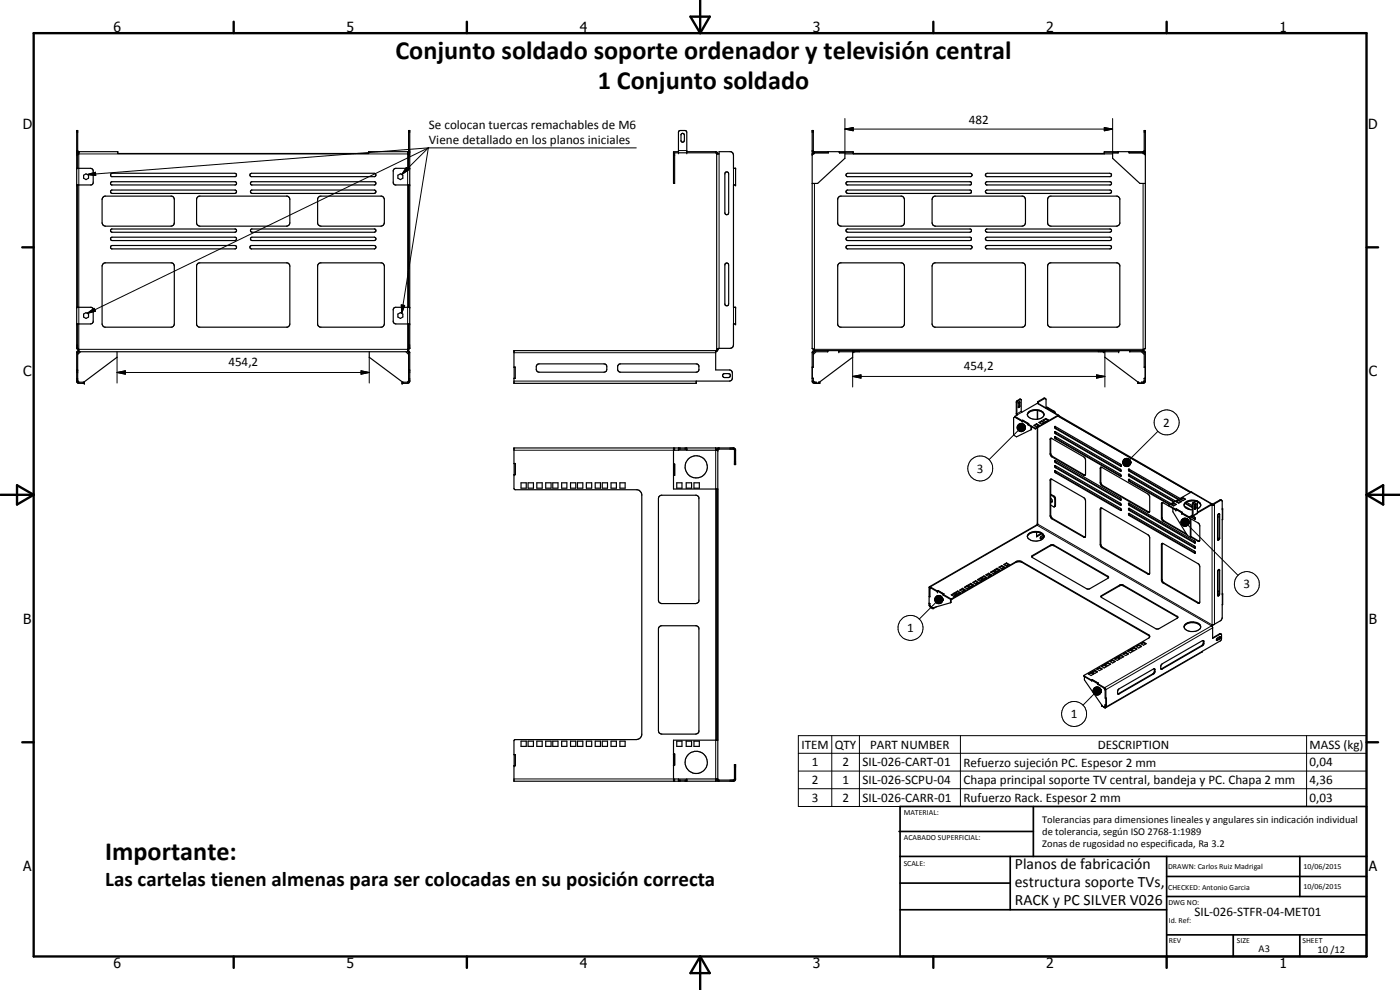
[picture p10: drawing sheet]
<svg xmlns="http://www.w3.org/2000/svg" width="420mm" height="297mm" viewBox="0 0 420 297" stroke-linecap="round" stroke-linejoin="round" font-family="sans-serif">
<defs><g id="words">
<g font-size="7.9">
<text x="118.7" y="17.7">Conjunto soldado soporte ordenador y televisión central</text>
<text x="179.4" y="26.8">1 Conjunto soldado</text>
<text x="31.6" y="258.1">Importante:</text>
</g>
<text font-size="6.3" x="31.6" y="265.8">Las cartelas tienen almenas para ser colocadas en su posición correcta</text>
<g font-size="4.7">
<text x="304.6" y="260.8">Planos de fabricación</text>
<text x="304.6" y="266.2">estructura soporte TVs,</text>
<text x="304.6" y="271.6">RACK y PC SILVER V026</text>
</g>
<g font-size="4.2">
<text x="34" y="9.6">6</text>
<text x="104" y="9.6">5</text>
<text x="174" y="9.6">4</text>
<text x="244" y="9.6">3</text>
<text x="314" y="9.6">2</text>
<text x="384" y="9.6">1</text>
<text x="6.8" y="38.7">D</text>
<text x="410.6" y="38.7">D</text>
<text x="7" y="112.9">C</text>
<text x="410.8" y="112.9">C</text>
<text x="7" y="187.1">B</text>
<text x="410.8" y="187.1">B</text>
<text x="7" y="261.4">A</text>
<text x="410.8" y="261.4">A</text>
<text x="34" y="290.4">6</text>
<text x="104" y="290.4">5</text>
<text x="174" y="290.4">4</text>
<text x="244" y="290.4">3</text>
<text x="314" y="290.4">2</text>
<text x="384" y="290.4">1</text>
</g>
<g font-size="3.9">
<text x="128.7" y="38.8">Se colocan tuercas remachables de M6</text>
<text x="290.8" y="37.2">482</text>
<text x="128.7" y="43.3">Viene detallado en los planos iniciales</text>
<text x="68.5" y="109.7">454,2</text>
<text x="289.3" y="110.9">454,2</text>
<text x="349.1" y="128.1">2</text>
<text x="293.2" y="141.9">3</text>
<text x="373.2" y="176.5">3</text>
<text x="272.2" y="189.7">1</text>
<text x="321.4" y="215.5">1</text>
<text x="240.5" y="224.6">ITEM</text>
<text x="250.5" y="224.7">QTY</text>
<text x="261.1" y="224.6">PART NUMBER</text>
<text x="329.4" y="224.7">DESCRIPTION</text>
<text x="393" y="224.7">MASS (kg)</text>
<text x="243.6" y="230">1</text>
<text x="252.8" y="230">2</text>
<text x="258.8" y="230">SIL-026-CART-01</text>
<text x="289.1" y="230">Refuerzo sujeción PC. Espesor 2 mm</text>
<text x="393" y="230">0,04</text>
<text x="243.6" y="235.2">2</text>
<text x="252.8" y="235.2">1</text>
<text x="258.8" y="235.2">SIL-026-SCPU-04</text>
<text x="289.1" y="235.3">Chapa principal soporte TV central, bandeja y PC. Chapa 2 mm</text>
<text x="393" y="235.2">4,36</text>
<text x="243.6" y="240.6">3</text>
<text x="252.8" y="240.6">2</text>
<text x="258.8" y="240.6">SIL-026-CARR-01</text>
<text x="289.1" y="240.7">Rufuerzo Rack. Espesor 2 mm</text>
<text x="393" y="240.6">0,03</text>
<text x="358.5" y="275">SIL-026-STFR-04-MET01</text>
</g>
<g font-size="3.1">
<text x="312.7" y="246.8">Tolerancias para dimensiones lineales y angulares sin indicación individual</text>
<text x="312.7" y="250.4">de tolerancia, según ISO 2768-1:1989</text>
<text x="312.7" y="254">Zonas de rugosidad no especificada, Ra 3.2</text>
<text x="377.7" y="285.6">A3</text>
<text x="395.4" y="285.9">10 /12</text>
</g>
<g font-size="2.4">
<text x="271.2" y="244.4">MATERIAL:</text>
<text x="271.3" y="252">ACABADO SUPERFICIAL:</text>
<text x="271.2" y="259.7">SCALE:</text>
<text x="350.6" y="260.8">DRAWN: Carlos Ruiz Madrigal</text>
<text x="391.2" y="260.6">10/06/2015</text>
<text x="350.6" y="267">CHECKED: Antonio Garcia</text>
<text x="391.2" y="266.7">10/06/2015</text>
<text x="350.6" y="271.4">DWG NO:</text>
<text x="350.8" y="276.9">Id. Ref:</text>
<text x="350.8" y="282.8">REV</text>
<text x="371.2" y="282.9">SIZE</text>
<text x="390.9" y="282.9">SHEET</text>
</g>
</g></defs>
<g fill="none" stroke="#000" stroke-width=".35">
<path d="M23 45.5h.3v5M23 50.5h4.2l.6 .3 .2 .3v3.8l-.2 .4-.4 .2h-4.4M23 45.5v59.1l.7 .2M23.1 45.5l-.1-6.3h.3v6l.2 .3h11.8v.6h75.3v-.6h11.9l.1-.2v-6.1h.4l-.1 6.3M23.3 55.5v36.7M23.7 45.5v.7h-.4l.4-.4h-.4M25.1 52.6l.7-.4 .8 .4v.9l-.8 .4-.7-.4zM31 59.1l.4-.3h20.2l.5 .4 .2 .7-.1 7.4-.9 .6-19.9-.1-.5-.3-.3-.7v-6.9zM33.2 52.2l.4-.2h36.9a.53 .53 0 0 1 .5 .4 .53 .53 0 0 1-.4 .6h-37.1l-.3-.3zM33.3 54.6l37.3-.1 .4 .6-.4 .4h-37.1l-.3-.4zM33.5 57h37.1a.53 .53 0 0 1 .4 .6 .53 .53 0 0 1-.5 .4h-36.9l-.4-.4zM59.2 59.2l.6-.4h26.4l.6 .4 .2 .7-.1 7.4-.9 .6-26.2-.1-.8-.7v-7.5z"/>
<path d="M75 52.2l.5-.2h36.8a.53 .53 0 0 1 .5 .4 .53 .53 0 0 1-.3 .6h-37.2l-.3-.3zM75.3 54.6l37.2-.1 .3 .6-.3 .4h-37l-.3-.4zM75.5 57h37a.53 .53 0 0 1 .3 .6 .53 .53 0 0 1-.5 .4h-36.7l-.4-.4zM95.5 59.2l.6-.4 18.7 .1 .5 1-.1 7.4-.9 .6-18.2-.1-.8-.7v-7.5zM119.4 52.6l.8-.4 .7 .4v.9l-.7 .4-.8-.4zM122.3 45.5v.7h.3l-.3-.4h.3M122.6 50.5v-5h.4v59.1l-.7 .2M122.6 55.5v36.7M123 50.5h-4.2l-.6 .3-.2 .3v3.8l.2 .4 .4 .2h4.4M202.1 45.8h12.7l.3 .3v58.8l-.3 .3M202.1 46.5h.4M203.6 45.8v-6.1l.5-.5h1.5l.4 .2 .1 6.4"/>
<path d="M203.6 45.5h-1.5v9.5h.4v-9.2M204.5 40.2l.4-.2 .5 .5v1.7l-.5 .5-.5-.4zM206.1 45.5h8.9l.4 .7M215.1 46.2h.7v-.7h3.6l.3 .2 .4 .8v4h.7v5h-.7v36.7h.7v5h-.7v6.3l-.2 .6-.8 .4h-3.3M217.6 51.8l.7-.2 .4 .6v11.6l-.1 .4-.5 .2-.5-.2-.1-.4zM243.8 45.5l-.1-6.3h.4v6l.2 .3h11.8v.6h75.3v-.6h11.8l.2-.3v-6h.3v6.3M243.8 45.5l-.1 59.1M243.8 45.5l.3 .3M244.1 45.8v.4h-.4M244.4 45.5v.3l-.7 .7M248.6 45.5v.3M248.6 45.5v.3h-4.5"/>
<path d="M251.6 59.2l.6-.4 18.6 .1 .6 1-.1 7.4-.9 .6-18.2-.1-.8-.7v-7.5zM251.9 45.5v.3h4.2M253.6 45.8v1.7l-8.2 7.5h-1.7M253.9 57.3l.3-.3h37a.54 .54 0 0 1 .3 .6 .54 .54 0 0 1-.4 .4h-36.7l-.5-.2zM253.9 52.2l.5-.2h36.8l.5 .2v.4l-.3 .4h-37.2l-.3-.3zM254.1 54.6l37.1-.1 .3 .6-.3 .4h-37l-.3-.4zM279.9 59.2l.6-.4h26.4l.6 .4 .3 .7-.1 7.2-.2 .4-.8 .4-26.2-.1-.6-.3-.2-.7v-6.9zM295.8 52.2l.4-.2h36.9a.52 .52 0 0 1 .5 .4 .52 .52 0 0 1-.4 .6h-37.1l-.4-.4zM295.8 57.3l.3-.3h37.1a.52 .52 0 0 1 .4 .6 .52 .52 0 0 1-.5 .4h-36.9l-.4-.2zM295.9 54.6l37.3-.1 .4 .6-.4 .4h-37.1l-.4-.4zM314.6 59.2l.6-.4h20.1l.8 .8v7.5l-.2 .4-.8 .4-19.9-.1-.6-.3-.2-.7v-6.9zM333.9 45.8v1.7l8.2 7.5h1.6"/>
<path d="M335.6 45.5v.3h-4.2M338.9 45.5v.3h4.5M343.1 45.5v.3l.6 .7M343.4 45.8v.4h.3M343.7 45.5v59.1M343.7 45.5l-.3 .3M31 79l.4-.1h20.2l.4 .1 .3 .8v17.4l-.3 .8-.4 .2h-20.2l-.4-.2-.4-.8v-17.4zM33.2 68.9l.3-.2h37.1a.5 .5 0 0 1 .4 .5 .5 .5 0 0 1-.5 .5h-36.9l-.4-.3zM33.2 73.9l.4-.2h36.9a.52 .52 0 0 1 .5 .4 .52 .52 0 0 1-.4 .6h-37.1l-.3-.4zM33.2 71.4l.4-.2h36.9a.51 .51 0 0 1 .5 .5 .51 .51 0 0 1-.5 .5h-36.9l-.4-.3zM59.4 79l.4-.1h26.4l.4 .1 .4 .8-.1 17.8-.7 .6-26.6-.1-.6-.7v-17.8zM75.2 73.8l37.1-.1a.52 .52 0 0 1 .5 .4 .52 .52 0 0 1-.3 .6h-37.2l-.3-.4z"/>
<path d="M75.3 68.8l37.2-.1a.5 .5 0 0 1 .3 .5 .5 .5 0 0 1-.5 .5h-36.7l-.4-.3zM75.3 71.3l37-.1a.51 .51 0 0 1 .5 .5 .51 .51 0 0 1-.5 .5h-36.7l-.4-.3zM95.7 79l.4-.1h18.4l.5 .1 .3 .8v17.4l-.3 .8-.5 .2h-18.4l-.4-.2-.4-.6v-17.8zM217.6 79.2l.7-.2 .4 .5v11.7l-.4 .5h-.5l-.3-.5zM251.8 79l.4-.1h18.4l.4 .1 .4 .8v17.4l-.4 .8-.4 .2h-18.4l-.4-.2-.4-.6v-17.8zM253.9 73.9l.5-.2h36.8l.5 .2v.4l-.3 .4h-37.2l-.3-.3zM253.9 68.9l.3-.2h37a.51 .51 0 0 1 .3 .6 .51 .51 0 0 1-.4 .4h-36.7l-.5-.3zM253.9 71.4l.5-.2h36.7a.51 .51 0 0 1 .4 .5 .51 .51 0 0 1-.4 .5h-36.7l-.5-.3zM280.1 79l.4-.1h26.4l.5 .1 .4 .8v17.4l-.3 .6-.6 .4h-26.4l-.4-.2-.4-.8v-17.4zM295.9 68.8l37.3-.1a.5 .5 0 0 1 .4 .6 .5 .5 0 0 1-.5 .4h-36.9l-.5-.4zM295.9 71.3l37.2-.1a.51 .51 0 0 1 .5 .5 .51 .51 0 0 1-.5 .5h-36.9l-.5-.4zM295.9 73.8l37.2-.1a.52 .52 0 0 1 .5 .4 .52 .52 0 0 1-.4 .6h-37.1l-.4-.4z"/>
<path d="M314.8 79l.4-.1h20.1l.4 .1 .4 .6v17.8l-.2 .4-.6 .4h-20.1l-.4-.2-.4-.8v-17.4zM23 92.2h4.4l.6 .6v3.8l-.2 .3-.6 .3h-4.2M23.3 97.2v7.3M25.1 94.2l.7-.4 .8 .4v.9l-.8 .4-.7-.4zM119.4 94.2l.8-.4 .7 .4v.9l-.7 .4-.8-.4zM122.6 97.2v7.4l-.1 .2M123 92.2h-4.4l-.6 .6v3.8l.2 .3 .6 .3h4.2M23 114.3h.3M23 111h.3M23 104.5h.3M23.3 104.5l.2 .3M23.3 114.3l.4 .4"/>
<path d="M23.5 104.8h.2M23.7 105.2l-.7 .5v8.8l.7 .5h1.6v-.3h-1.8l-.2-.4M23.7 104.8v.7M24.2 105.5l-.9 .8M35.1 105.5v1.7l-10 7.5M110.8 105.5v1.7l10.1 7.5M121.8 105.5l.8 .8M122.3 105.2l.7 .5v8.8l-.7 .5h-1.6v-.3h1.8l.1-.2v-8.8l-.1-.2h-99l-.2 .3v8.5M122.3 104.8h.2M122.3 104.8v.7M122.6 114.3h.4M122.6 111h.4"/>
<path d="M122.6 104.5h.4M122.6 114.3l-.4 .4M154.3 105.2h60.5v5.8l4.6 .1 .4 .7v1.7l-.3 .6-.6 .2h-10v.7h-54.6zM154.3 110.2h.3v3.3h-.3M154.3 110.2h.3M161.2 109.4l.6-.2h19.5l.7 .4 .1 1.3-.2 .5-.6 .3h-19.5l-.6-.3-.2-.4-.1-1zM185.6 109.4l.6-.2h22.7l.5 .1 .4 .5v1.2l-.3 .4-.6 .3h-22.7l-.4-.2-.4-.5v-1.2zM215.4 104.8l-.1 .5-.5 .2M215.8 104.5l-.7 .3h.3M215.8 104.5l-.4 .3M217.1 112.2l1.5-.1a.59 .59 0 0 1 .6 .6 .59 .59 0 0 1-.6 .6l-1.5-.1-.2-.3zM243.7 110.2h.4"/>
<path d="M243.7 113.5h.4l.1 1.1 .7 .1v.3M243.7 104.6h.1M243.8 104.6l.6 .2v.4M244.1 114.3l.4 .4M244.9 105.5l-.8 .8M244.9 115h.8M245.7 115v-.3h.4v.3h-1.7l-.7-.5v-8.8l.6-.5h98.9l.4 .2 .1 .4v8.5l-.1 .5-.5 .2h-1.7v-.3h.3v.3M248.4 105.2v.3l-4.2 .1-.1 4.6h-.3M251.7 105.2v.3h84v-.3M255.9 105.5v1.7l-10 7.5M256.2 105.2v.3M306.4 119.8h-.3l-1.1 .8v3.6l.2 .3"/>
<path d="M306.4 119.8l-1.1 .7-.1 3.7 .1 .3-.7 .4M306.4 119.8l.3 3.9 4.8-2.7 6.2 3.6M313.6 119.5h-.4l-1.8 1M313.6 119.5l.3 .4v2.5l2.2 1 .4 .5M313.6 119.5l-2 1.1M331.2 105.2v.3M331.6 105.5v1.7l10 7.5M339 105.2v.3l4.3 .1 .1 4.6h.3M341.7 115h.8M342.5 105.5l.9 .8M343.4 110.2h.3M343.4 114.3l-.4 .4"/>
<path d="M343.7 104.6l-.6 .2v.4M343.7 113.5h-.3l-.1 1.1-.8 .1v.3M343.7 104.6h.1M154.3 139.1h.3v3.3h-.3M202.1 139.2h.4v3.4h-.4M202.1 134.4v12.3h13.3M202.5 134.4v.7M203.6 134.4v.7h-1.5M203.6 134.7h2.5M206.1 134.4v.7h9.3M214.8 134.4v.7M214.8 134.7h.4"/>
<path d="M215.2 134.7l-.1 .4M215.4 135.1v98.6M215.6 134.4l-.4 .3M215.8 134.4v.3M215.8 134.7h4.3M215.8 134.7l-.4 .4M220.1 134.7l.3 .3v4.4h.4v-4.5l-.5-.5h-66v12.2l.2 .3h36.7l.6 .2 .7 .9 .1 72.5a1.68 1.68 0 0 1-1.6 1.4h-36.5l-.2 .3v12.2h65.8M220.1 134.4v.3M304.6 124.9v.2M304.6 125.1l2.2 1.3v-.2M304.6 124.9l2.2 1.3M304.6 125.1l-.4 .2v5.3l.9 .5 4.3-2.2"/>
<path d="M305.7 120.7l.4-.1v1.3l-.4 .4zM305.9 120.6v1.1l-.3 .5M306.8 126.2l1.7 1.1M306.9 126.1l1.8 1-.2 .2M306.9 126.1l-.1 .1M306.9 126.1l1.8 1M308.3 124.5a2.98 2.98 0 0 1 5 0M308.5 127.4l.9 .5v1M308.5 127.3v.1M308.5 127.4h.1M308.6 127.4l2.1 1.3M308.6 127.4v-.1l2.1 1.2"/>
<path d="M308.8 123.5a3.2 3.2 0 0 1 4.5 .8 2.79 2.79 0 0 1-4 1.2l-1-.9zM309.6 128.1v.8h-.2M310.3 127.6l.8-.5 .8 .5-.8 .5zM310.7 128.5v.2M311.1 127.3l.7 .4M311.1 127.3l-.6 .4M311.1 127.1v.2M311.3 128.4l.1 29.1-32.5 18.6M311.3 123.1v2.7M311.3 127.4v.6M311.4 120.5l.2 .1M311.4 120.5v.4"/>
<path d="M311.4 120.9l.2 .1M311.4 120.9v.1M311.6 120.6v.5M311.8 126.7l.8-.4 .9 .4-.9 .6zM312.6 126.5l.7 .4M312.6 126.5l-.7 .4M312.6 126.3v.2M313 126l.8-.4 .9 .4-.9 .5zM313.8 125.8l-.6 .4M313.8 125.8l.7 .4M313.8 125.6v.2M313.9 122.2h.5l1.9 1.2 .5 .6"/>
<path d="M315.4 131.5l10.1 5.8 .3 .7-.1 4.5M315.4 131.5l-.2 .2v4.6l.2 .5 10 5.9 .3-.2M315.4 131.5l-.1 4.6 .3 .6 10.1 5.8M316.5 138.2l.3 .6 19.5 11.3M316.6 128l19.7 11.3 .2 .5-.2 .1-19.5-11.3zM316.6 131l19.6 11.3 .3 .5-.3 .1-19.4-11.2zM316.6 138.2l19.6 11.2 .3 .6M316.6 138.2h-.1M316.7 138.2l.2 .5 19.6 11.3M316.7 129.5l.2 .5 19.6 11.3M316.7 127.9l.2 .6 19.6 11.3M316.7 131l.2 .6 19.6 11.2"/>
<path d="M316.7 139.7l.2 .6 19.6 11.2M317.7 124.9l-7 3.8M317.7 124.9l39.6 22.8M317.7 124.6l-7 3.9M317.7 124.6l.1 .2M317.8 124.8l-.1 .1M317.8 124.8l39.7 22.9M156.4 144.9h1.5v1.6h-1.5zM158.5 144.9h1.6v1.6h-1.6zM161.1 144.9h1.6v1.6h-1.6zM163.8 144.9h1.6v1.6h-1.6zM165.9 144.9h1.6v1.6h-1.6z"/>
<path d="M168.6 144.9h1.5v1.6h-1.5zM171.2 144.9h1.6v1.6h-1.6zM173.3 144.9h1.6v1.6h-1.6zM176 144.9h1.6v1.6h-1.6zM178.6 144.9h1.6v1.6h-1.6zM180.8 144.9h1.5v1.6h-1.5zM183.4 144.9h1.6v1.6h-1.6zM186 144.9h1.6v1.6h-1.6zM197.8 149l.6-.4h10.6l.7 .5 .1 31.2-.2 .4-.6 .4h-10.4l-.9-.6-.1-30.9zM202.1 142.6h.4M203.1 144.9h1.6v1.6h-1.6zM205.9 144.9h1.6v1.6h-1.6z"/>
<path d="M208.3 144.9h1.6v1.6h-1.6zM215.1 146.7v75.4M311.1 159.7v1.4l1.6-1M315.2 143.8h.5l9.8 5.8 .3 .6v10.6l-.2 .4h-.4l-9.8-5.8-.2-.5zM315.3 149.6l.5 .4v.6h-.4M315.3 150.2l.3 .3M315.3 150.5l.1 .1M315.3 148.3l1 .5 .5 .8v2.1l-.4 .4M315.3 148.5l1.2 .9-.1 2.7M315.3 151.6l1.1 .5M315.4 143.8l-.1 10.8 .2 .6 .4 .4 9.8 5.5M315.6 150.5h.2"/>
<path d="M315.6 150.5l-.2 .1M316.6 141.2l19.7 11.3 .2 .6-.2 .1-19.5-11.3zM316.7 141.2l.2 .6 19.6 11.3M330.4 140.2l14.2 8.1 .4 .8v4.6M330.4 152.4v10.9l.2 .7 14.4 8.3M330.4 140.2v4.5l.3 .8 14.3 8.2M330.4 152.4l14.5 8.4 .1 .6v10.9M330.4 140.2l-.2 .3v4.3l.4 .9 13.9 8h.5M330.4 152.4l-.2 .4v10.6l.2 .7 14.2 8.2h.4M336.3 151.6h.1M336.3 141.4h.1M336.3 142.9h.1"/>
<path d="M336.4 150l-.1 .1M336.5 141.3l-.3-.5-19.6-11.3 .2 .6 19.5 11.3M336.5 151.5l-.3-.5-19.6-11.3 .2 .6 19.5 11.3M336.5 150h-.1M336.5 141.3l-.1 .1M336.5 151.5l-.1 .1M338.7 151l19.9 11.3 .1 .6-19.8-11.3zM338.7 152.6l19.9 11.3 .1 .6-19.8-11.3zM338.9 140.8l.2 .5 14.7 8.5M338.9 142.3l.2 .5 13.4 7.7M338.9 143.8l.2 .6 12 6.9M338.9 151l.2 .5 19.6 11.3"/>
<path d="M338.9 152.5l.2 .5 19.6 11.3M338.9 154.1l.2 .5 19.6 11.3M338.9 154.1l19.7 11.3 .1 .5M338.9 154.1l-.2 .1 .2 .5 19.6 11.2h.2M338.9 143.8l-.2 .2 .2 .5 12.1 6.9M338.9 143.8l12.6 7.3M348.8 150.8l.1 5.1 7.2 4.3M350.7 151.8l2.2 1.2M350.7 151.6l2.2 1.2M350.7 151.6v.2M350.7 151.8l-1.8-1-.3 .2v4.6l.2 .5 7.5 4.4M351.4 151.3l.8-.4 .8 .4-.8 .5z"/>
<path d="M351.8 151.3l.7 .4M352.2 151l.7 .4M352.2 151l-.6 .4M352.2 150.9v.1M352.8 150.4l-14.1-8.1 .1 .6 13.5 7.8M352.9 150.5l.8-.5 .9 .5-.9 .5zM352.9 152.8l.2-.1 1.7 1.1h-.1M352.9 152.8v.2M352.9 152.8l1.8 1M352.9 153l-.9-.5v1l4.4 7.2 .8 .5M353.1 150.5l.7 .4M353.7 150.2l-.7 .4"/>
<path d="M353.7 150.2l.7 .4M353.7 150v.2M354.1 149.8l.9-.5 .8 .5-.8 .4zM354.1 149.6l-15.4-8.8 .1 .6 14.8 8.5M354.5 149.8l.6 .4M354.7 153.8v.3l2.2 1.2M354.7 153.8l2.2 1.3M355 149.5l.6 .4M355 149.5l-.7 .4M355 149.3v.2M355.4 151.6a2.28 2.28 0 0 1 3-1.5 1.81 1.81 0 0 1 1.9 1.7l-.9 .9M355.4 151.8l1.9 1.1"/>
<path d="M355.6 151l2.2 1.3M355.8 150.9l2 1.2M356.1 150.7l1.7 1M356.9 155.1v.2M356.9 155.3l.3 .7M357.1 155.2l.3 .7M357.2 155.5l2.5 1.5 .3 .4v4.9M357.2 156v5.2M357.3 155.1l1.4 .6M357.4 155.9l-.2 .1M357.4 155.9v5.2l-.2 .1M357.5 155l1.2 .7"/>
<path d="M357.7 154.9h.2M357.7 154.7v.2M357.7 154.9l-.8 .4M357.7 154.7l-.8 .4M358 154.9l.7 .4v.4M358.4 152.1l.3 .3M358.4 152.4l.2 .2M358.6 151.2l.2-.1 .2 .2v1l-.3 .5-.3-.2zM358.6 152.6l-.1 .1M358.7 152.4l-.1 .2M358.8 151.1l-.1 1.3M358.8 150.4a2.82 2.82 0 0 0-3.4 1.2 2.18 2.18 0 0 0 2.4 1.4"/>
<path d="M359.3 150.4l-1.3 .8v3.5l-.1 .2M359.3 150.4l.1 .1M359.3 150.4l-.3-.2-1.1 .7-.1 3.7-.1 .1M359.4 150.5v3.5l-1.5 .9M359.4 150.5l.7 .5 .2 .6M363.8 151.6l-.2-.1-4.2 2.4M363.8 151.6h.7M363.8 151.3l-6.2-3.7-6.9 4M363.9 151.5v-.2h-.3l-4.2 2.4M363.9 151.5l-.1 .1M363.9 151.5h.4M364.3 151.5l.2 .1"/>
<path d="M364.3 151l.2 .2M364.3 151v.5M364.5 151.2v.4M365.4 154.9l.4 .3M365.8 154.1v7.4l-.4 .5M366 154.2l-.6 .4v7.4M366 154.2h.1M366 154.2v7.3l-.2 .5h-.4M366.6 150.1l-2.1 1.1M366.6 150.1l.2 .4v2.4l.1-.2M366.6 150.1l-.5-.1-1.8 1M366.8 152.5v25.9l.1-.2"/>
<path d="M278.8 179l.2 .1M279 176.1l-.2 5.6 .7 .6v-.2M279 176.1l2.3 1.2M279 179.1h.1M279.5 176.4l-.5 .3M281.3 177.3v.2l-2.2-1.2-.1 2.8M281.3 177.3l1.8 1.1M281.5 177.2l1.8 1-.2 .2M281.5 177.2h.1M281.5 177.2l-.2 .1M281.5 177.2l1.7 1M283.1 178.4v.2l2.2 1.2"/>
<path d="M283.1 178.4l2.5 1.3 19.5-11.3h1.2l38.4 22.1a.55 .55 0 0 1 .3 .5 .55 .55 0 0 1-.3 .5l-19.4 11.2M283.2 178.2v.1M283.2 178.2l-.1 .2M285.3 179.8h.4l19.2-11.1 1.4-.1 38.4 22.1 .3 .4M285.3 179.8v1M285.4 179.9v.9h-.1M285.5 178.5l.8-.5 .9 .5-.9 .4zM286.3 178.2l-.6 .4M286.3 178.2l.7 .4M286.3 178v.2M286.6 177.8l.8-.5 .9 .5-.9 .5zM286.9 178.5l-.7 .4"/>
<path d="M287.4 177.5l.7 .4M287.4 177.5l-.6 .4M287.4 177.3v.2M288 177.8l-.7 .4M288 177l.9-.5 .8 .5-.8 .5zM288.9 176.7l-.7 .4M288.9 176.7l.6 .4M288.9 176.5v.2M289.4 177l-.7 .4M289.4 176.2l.9-.5 .8 .5-.8 .5zM290.3 175.9l.6 .4M290.3 175.9l-.7 .4"/>
<path d="M290.3 175.7v.2M290.5 175.6l.9-.6 .8 .6-.8 .4zM290.8 176.2l-.7 .4M291.4 175.3l.6 .3M291.4 175.3l-.7 .3M291.4 175v.3M291.9 175.6l-.6 .4M292 174.8l.8-.6 .9 .6-.9 .4zM292.8 174.5l.6 .3M292.8 174.5l-.7 .3M292.8 174.2v.3M293.3 174.8l-.6 .4"/>
<path d="M293.4 173.9l.8-.5 .9 .5-.9 .5zM294.2 173.7l-.7 .3M294.2 173.7l.6 .3M294.2 173.4v.3M294.5 173.3l.8-.5 .9 .5-.9 .5zM294.8 174l-.7 .4M295.3 173l.7 .4M295.3 173l-.6 .4M295.3 172.8v.2M295.9 173.3l-.7 .4M295.9 172.5l.8-.5 .9 .5-.9 .5zM296.7 172.2l-.6 .4"/>
<path d="M296.7 172.2l.7 .4M296.7 172v.2M297.3 172.5l-.7 .4M297.3 171.7l.8-.5 .9 .5-.9 .4zM298.1 171.4l.7 .3M298.1 171.4l-.6 .3M298.1 171.2v.2M298.4 171l.8-.5 .9 .5-.9 .5zM298.7 171.7l-.7 .4M299.2 170.7l.7 .4M299.2 170.7l-.6 .4M299.2 170.5v.2"/>
<path d="M299.8 171.1l-.6 .3M299.8 170.2l.8-.5 .9 .5-.9 .5zM300.6 169.9l-.6 .4M300.6 169.9l.7 .4M300.6 169.7v.2M301.2 170.2l-.6 .4M301.2 169.4l.9-.5 .8 .5-.8 .5zM302.1 169.1l.6 .4M302.1 169.1l-.7 .4M302.1 168.9v.2M302.6 169.4l-.6 .4M308.3 161a3 3 0 0 1 5 0"/>
<path d="M308.6 160.2a3.4 3.4 0 0 1 4.6 .2 1.52 1.52 0 0 1-1.8 1.9 2.57 2.57 0 0 1-3.1-1.4zM309.7 167.1l5.5-3.4h1l16.5 9.6M309.7 167.1l.2-.4 5.3-3.1 1-.1 16.3 9.4 .2 .4M309.7 167.1l16.5 9.6 .9-.1 5.6-3.3M312.5 160l-1.4 .8M313.1 160.5l-.8 .6-.1 .4 .2 .2 .9-.6M313.3 160.7l-1.1 .8M330.4 179v.1M330.4 179.1l.1-.4 5.5-3.1 .9-.1 16.5 9.5 .1 .3M330.4 179.1l16.6 9.6 .9-.1 5.6-3.3M330.5 178.9l5.5-3.1 .9-.1 16.6 9.6M348.6 163.1h.5l10.7 6.2 .3 .8v10.5l-.2 .4h-.4l-10.7-6.3-.2-.5z"/>
<path d="M348.8 163v11.1l.2 .5 11 6.3M357.3 161.1l2.2 1.3 .5-.1M357.4 161l2.6 1.3M365.4 178.4l.2 .2M365.4 177.4l.4 .3M365.4 177.2l.4 .3M365.6 178.6l-.2 .1M365.7 170.9l.3 .2v7.1l-.4 .6-.2-.1v-7.4zM365.8 170.9v7.3l-.2 .4M366.8 178v.1M366.8 178.1l.1 .1M366.9 178.2l-.2 7.5-.4 .6-2.1 1.2h-.4l-.1 .4"/>
<path d="M197.8 188.1l.6-.4h10.6l.7 .6 .1 31.2-.2 .4-.6 .3-10.4 .1-.9-.6-.1-31zM278.8 181l.2 .1M279 181.1h.1M279 181.1v.7l.5 .3M279 181.6l.2 .3M279.2 181.9l.3 .2M279.5 182.2l.4 .3M280.1 182.4l-.2-.1 .2 .3M280.1 182.4v.2M280.4 182.3l-.3 .1M281.1 182l-1 .6M285.3 180.8l-5.3 1.6"/>
<path d="M330.5 199.9l.9-.5 .8 .5-.8 .5zM331.4 199.6l-.7 .4M331.4 199.6l.6 .4M331.4 199.4v.2M331.6 199.3l.9-.5 .8 .5-.8 .5zM332.5 199l-.7 .4M332.5 199l.7 .4M332.5 198.8v.2M333.1 198.5l.8-.5 .8 .5-.8 .4zM333.9 198.2l-.7 .3M333.9 198.2l.6 .3M333.9 198v.2"/>
<path d="M334.5 197.7l.8-.6 .8 .6-.8 .5zM335.3 197.4l-.7 .3M335.3 197.4l.6 .3M335.3 197.1v.3M335.6 197l.8-.5 .9 .5-.9 .5zM336.4 196.7l-.7 .4M336.4 196.7l.7 .4M336.4 196.5v.2M337 196.2l.9-.5 .8 .5-.8 .5zM337.9 195.9l-.8 .4M337.9 195.9l.6 .4M337.9 195.7v.2"/>
<path d="M338.4 195.4l.8-.5 .9 .5-.9 .5zM339.2 195.1l-.6 .4M339.2 195.1l.7 .4M339.2 194.9v.2M339.5 194.7l.8-.5 .9 .5-.9 .5zM340.3 194.4l-.6 .4M340.3 194.4l.7 .4M340.3 194.2v.2M340.9 193.9l.8-.5 .9 .5-.9 .5zM341.7 193.6l-.6 .5M341.7 193.6l.7 .5M341.7 193.4v.2"/>
<path d="M342.3 193.1l.9-.5 .8 .5-.8 .5zM343.2 192.8l-.7 .4M343.2 192.8l.6 .4M343.2 192.6v.2M348.6 199.4l12.2-7.2 .5 .1-.2 1.3-12.4 7.2-.4-.4zM355.4 188.1a3.1 3.1 0 0 1 4.8-.4l.1 .4M355.6 187.4a3.3 3.3 0 0 1 4.7 .3 1.39 1.39 0 0 1-1.5 1.7 2.93 2.93 0 0 1-3.4-1.1zM361.1 192.2v1l-.3 .4-12.4 7.1M363.7 187.9l.2 .4v3.3l2.6-1.4M363.9 187.5l-.2 .4M366.1 191l-.9 .6-.1 .5M366.1 191l.2 .2-.2 .5-.8 .5-.2-.1"/>
<path d="M366.1 191l-.1 .5-.9 .6M366.5 190.2l.1 1.5-.3 .6-34.5 20.1M366.5 190.2h-.5l-2.1 1.2M325.3 202.7l2.3 1.4M325.3 202.7l.1 .3 2.2 1.3M325.4 203v1l5.3 7.7M326.6 202.2l.8-.5 .9 .5-.9 .5zM327.4 201.9l-.6 .4M327.4 201.9l.7 .4M327.4 201.7v.2M327.6 204.1v.2M327.6 204.1l1.8 1"/>
<path d="M327.7 201.5l.9-.4 .8 .4-.8 .6zM327.8 204l-.2 .1M327.8 204l1.8 1-.2 .1M328.6 201.3l-.7 .4M328.6 201.3l.6 .4M328.6 201.1v.2M329.1 200.7l.9-.4 .8 .4-.8 .5zM329.4 205.1l2.2 1.3 .3 .5v5.2l-.3 .3-.4-.2v-.2l.3 .1M329.4 205.1l2.3 1.7v2.7h.4v2M330 200.4l-.7 .4M330 200.4l.6 .4M330 200.3v.1"/>
<path d="M330.6 211.6l.2 .4M330.6 211.6l.2 .1M330.7 211.6h-.1M330.8 211.7h.1M330.8 211.9v.1M330.8 211.7v.3M330.8 211.9l.4 .2M331.2 206.4l.5 .7M331.7 211.5v.6h-.2M331.7 211.5h.4M331.7 211.5h.1M331.7 212l-.2 .1"/>
<path d="M332 211.5h.1M335.6 206.9l10.6-6.2h.4v.9l-.3 .6-10.6 6.1-.3-.4zM346.4 200.7v1l-.4 .4-10.6 6.1M154.3 226.4h.3v3.3h-.3M156.4 222.4h1.5v1.5h-1.5zM158.5 222.4h1.6v1.5h-1.6zM161.1 222.4h1.6v1.5h-1.6zM163.8 222.4h1.6v1.5h-1.6zM165.9 222.4h1.6v1.5h-1.6zM168.6 222.4h1.5v1.5h-1.5zM171.2 222.4h1.6v1.5h-1.6zM173.3 222.4h1.6v1.5h-1.6z"/>
<path d="M176 222.4h1.6v1.5h-1.6zM178.6 222.4h1.6v1.5h-1.6zM180.8 222.4h1.5v1.5h-1.5zM183.4 222.4h1.6v1.5h-1.6zM186 222.4h1.6v1.5h-1.6zM202.1 233.7h1.5v.7M202.1 226.2h.4v3.3h-.4M202.5 233.7v.7M203.1 222.4h1.6v1.5h-1.6zM203.6 234.1h2.5M205.9 222.4h1.6v1.5h-1.6zM208.3 222.4h1.6v1.5h-1.6z"/>
<path d="M214.8 233.7v.7M214.8 234.1h.4M215.1 233.7l.1 .4M215.2 234.1l.6 .3v-.3M215.4 233.7h-9.3v.7M215.4 222.1h-13.3v12.3M215.4 233.7l.3 .4h4.5l.2-.3v-4.4h.4v4.5l-.7 .5M220.1 234.1v.3"/>
<circle cx="209" cy="140.1" r="3.3"/>
<circle cx="209" cy="228.7" r="3.3"/>
</g>
<g fill="none" stroke="#000" stroke-width=".3">
<path d="M23 39.7h.3M122.6 39.7h.4M243.7 39.7h.4M253.6 38.7l2.5-.4v.9zM253.6 38.7h80.3M253.6 35.6v10.2M331.4 38.3l2.5 .4-2.5 .5zM333.9 35.6v10.2M343.4 39.7h.3M23 45.2h.3M23 46.5h.3M23.7 46.2h98.6v58.6h-98.6z"/>
<path d="M26.2 52.4l2.4-.7 .1 1zM122 50.2l.6 .8-2 1.4zM122.6 45.2h.4M122.6 46.5h.4M128.6 44.4l-8 8M128.6 44.4h62.4M128.6 44.4l-102.4 8M128.6 44.4l-102.4 49.6M128.6 44.4l-8 49.6M203.6 45.2h2.5M214.8 45.5v.3M215.8 46.2v58.3"/>
<path d="M220.1 50.5v5M243.7 45.2h.4M244.4 55v49.8h98.7v-49.8M253.6 46.2h80.3M343.4 45.2h.3M26.2 94l2-1.5 .4 .9zM120.4 91.5l1 .2-.8 2.3zM220.1 92.2v5M23 105.8h.3M23 113.5h.3M23 111.8h.3M23 103.5h.3"/>
<path d="M25 114.7v.3M35.1 111.8l2.5-.5v1zM35.1 111.8h75.7M35.1 107.2v7.7M108.4 111.3l2.4 .5-2.4 .5zM110.8 107.2v7.7M121 114.7v.3M122.6 105.8h.4M122.6 113.5h.4M122.6 111.8h.4M122.6 103.5h.4M154.3 114.3h54.6"/>
<path d="M154.3 105.8h60.5M243.7 114.3h.4M243.7 105.8h.4M244.4 105.2v.3M244.4 114.7v.3M255.9 112.9l2.5-.4v1zM255.9 105.2v.3M255.9 107.2v8.9M255.9 112.9h75.7M257.9 105.2v.3M306.1 119.8l.1 .1M313.2 119.5l.2 .1"/>
<path d="M329.1 112.5l2.5 .4-2.5 .6zM329.6 105.2v.3M331.5 105.2v.3M331.6 107.2v8.9M343.1 105.2v.3M343.1 114.7v.3M343.4 114.3h.3M343.4 105.8h.3M154.3 135.1h47.8M203.6 135.1h2.5M204.1 134.4v.3M205.6 134.4v.3"/>
<path d="M214.8 135.1v98.6M219.1 134.4v.3M220.4 135.1h.4M220.4 138.6h.4M305 120.7l.2 .1M305.2 128.1l2.5 .2-2.5 .1zM305.2 128.4l2.5-.1-2.4 .4zM305.2 128.3h2.5M305.3 120.2l.2 .1M305.3 127.9l2.4 .4-2.5-.2zM305.3 128.7l2.4-.4-2.3 .6zM305.4 127.6l.2-.2 2.1 .9z"/>
<path d="M305.4 127.6l2.3 .7-2.4-.4zM305.4 128.9l2.3-.6-2.1 .9zM305.6 127.4l.2-.1 1.9 1zM305.6 129.2l2.1-.9-1.9 1zM305.6 129.2l-8.8 8.7M305.8 127.3l.2-.2 1.7 1.2zM305.8 129.3l1.9-1-1.7 1.2zM305.9 121.7l.2 .1M305.9 120.6l.2 .2M306 127.1l.3-.1 1.4 1.3zM306 129.5l1.7-1.2-1.4 1.2zM306.3 127h.2l1.2 1.3z"/>
<path d="M306.3 129.5l1.4-1.2-1.2 1.2zM306.5 123.4l-1.5 .7M306.5 127h.3l.9 1.3zM306.7 123.7l-1.4 .8M306.8 127l.9 1.3zM307 127.2l.7 1.1zM307.3 127.3l.4 1zM307.5 127.5l.2 .8zM307.6 127.8l.1 .5zM307.7 128.3l-1.2 1.2zM307.7 128.3l-.9 1.2zM307.7 128.3l-.7 1.1z"/>
<path d="M307.7 128.3l-.4 .9zM307.7 128.3l-.2 .7zM307.7 128.3l-.1 .5zM307.7 128.3v.2zM311.3 121l6.1 3.6v.2l39.8 23M311.4 128.3v29l52.4 30.2v-35.9l-.2-.3-6.2-3.6M311.4 123.2v2.6M311.4 127.5v.4M311.6 121v.1M313.9 122.4h.1M314.5 122.3l-.2 .3M315.3 136.1h-.1"/>
<path d="M315.3 131.7l-.1 .2M315.9 136.9l-.2 .2M316.3 123.4h-.2M316.9 138.7l-.1 .1M316.9 128.5l-.1 .1M316.9 131.6l-.1 .1M316.9 130l-.1 .1M336.5 139.8l-.2 .1M336.9 138.6l2.5 .1-2.5 .2zM336.9 138.9l2.5-.2-2.4 .4zM336.9 138.7h2.5M337 138.3l2.4 .4-2.5-.1z"/>
<path d="M337 139.1l2.4-.4-2.3 .7zM337.1 138.1l2.3 .6-2.4-.4zM337.1 139.4l2.3-.7-2.2 .9zM337.2 137.9l.2-.2 2 1zM337.2 137.9l2.2 .8-2.3-.6zM337.2 139.6l2.2-.9-2 1.1zM337.4 137.7l.2-.1 1.8 1.1zM337.4 139.8l2-1.1-1.8 1.2zM337.6 137.6l.3-.1 1.5 1.2zM337.6 139.9l1.8-1.2-1.5 1.3zM337.9 137.5h.3l1.2 1.2zM337.9 140l1.5-1.3-1.2 1.3z"/>
<path d="M338.2 137.5h.3l.9 1.2zM338.5 137.5l.9 1.2zM338.7 137.7l.7 1zM339 137.8l.4 .9zM339.1 138l.3 .7zM339.2 138.2l.2 .5zM339.4 138.7l-.9 1.3h-.3zM339.4 138.7l-.7 1.2-.2 .1zM339.4 138.7l-.7 1.2zM339.4 138.7l-.4 1zM339.4 138.7l-.3 .8zM339.4 138.7l-.2 .6z"/>
<path d="M339.4 138.7v.3zM347.5 129.4l-8.5 8.4M315.3 154.6l-.1 .1M315.3 144l-.1 .1M315.9 155.6l-.2 .1M316.3 148.8l-.2 .2M316.8 151.7l-.2 .1M316.8 149.6l-.2 .1M316.9 141.8l-.1 .1M316.9 140.3h-.1M325.4 142.5l-.2 .1M330.4 144.7l-.2 .1"/>
<path d="M330.4 140.5h-.2M330.4 152.7l-.2 .1M330.9 145.7l-.2 .1M336.4 149.9l-.2 .1M336.4 141.3l-.2 .1M336.4 142.8l-.2 .1M336.4 151.5l-.2 .1M336.5 153l-.2 .2M339.1 151.5l-.2 .1M339.1 142.8l-.2 .1M339.1 141.3l-.2 .1M339.1 154.6l-.2 .1"/>
<path d="M339.1 144.4l-.2 .1M339.1 153l-.2 .2M344.7 153.6l-.2 .1M348.8 151l-.2 .2M348.8 155.3l-.2 .1M349.3 156.3l-.2 .1M354.4 156.5l2.5 .2-2.5 .1zM354.4 156.8l2.5-.1-2.5 .4zM354.4 156.7h2.5M354.4 156.3l2.5 .4-2.5-.2zM354.4 157.1l2.5-.4-2.4 .7zM354.5 156l.2-.2 2.2 .9z"/>
<path d="M354.5 156l2.4 .7-2.5-.4zM354.5 157.4l2.4-.7-2.2 .8zM354.7 155.8l.2-.1 2 1zM354.7 157.5l2.2-.8-2 1zM354.9 155.7l.3-.2 1.7 1.2zM354.9 157.7l2-1-1.7 1.2zM355.2 155.5l.2-.1 1.5 1.3zM355.2 157.9l1.7-1.2-1.5 1.2zM355.4 155.4h.3l1.2 1.3zM355.4 157.9l1.5-1.2-1.2 1.2zM355.7 155.4l.2 .1 1 1.2zM355.9 155.5l1 1.2z"/>
<path d="M356.2 155.6l.7 1.1zM356.4 155.7l.5 1zM356.5 157.6l15 15M356.6 155.9l.3 .8zM356.8 156.2l.1 .5zM356.9 156.7l-1 1.2h-.2zM356.9 156.7l-1 1.2zM356.9 156.7l-.7 1.1zM356.9 156.7l-.5 .9zM356.9 156.7l-.3 .7zM356.9 156.7l-.1 .5zM356.9 156.7l-.1 .3z"/>
<path d="M357.8 151.2l.2 .1M358.1 150.7l.2 .2M358.6 155.7h-.1M358.8 152.2l.2 .1M358.8 151.2l.2 .1M358.9 150.3l.2 .1M359.4 153.9l-1.4 .8h-.3M364.5 151.6v35.7M365.8 154.2l.2 .1M366.1 150l.2 .2M366.8 152.9v3.1M278.8 176.3h.4v-.2l32.1-18.5 52.3 30.2-32.1 18.5v.2"/>
<path d="M280.5 179.7l2.5 .2-2.5 .1zM280.5 179.9h2.5M280.6 179.5l2.4 .4-2.5-.2zM280.7 179.2l.1-.1 2.2 .8zM280.7 179.2l2.3 .7-2.4-.4zM280.8 179.1l.2-.2 2 1zM281 178.9l.3-.2 1.7 1.2zM281.3 178.7h.2l1.5 1.2zM281.5 178.7l.3-.1 1.2 1.3zM281.8 178.6l.3 .1 .9 1.2zM282.1 178.7l.9 1.2zM282.4 178.8l.6 1.1z"/>
<path d="M282.5 178.9l.5 1zM282.7 179.2l.3 .7zM282.9 179.4l.1 .5zM283 179.9l-.9 1.2h-.3zM283 179.9l-.6 1.1-.3 .1zM283 179.9l-.6 1.1zM283 179.9l-.5 .9zM283 179.9l-.3 .7zM283 179.9l-.1 .5zM283 179.9v.3zM285.3 179.6v.2M285.7 179.6v.2"/>
<path d="M304.9 168.5v.2M306.7 168.5v.2M309.9 166.7v.2M312.3 161.5l.2 .1M313 161.2l.1 .1M315.2 163.6v.1M316.3 163.6v.1M325.4 161.1l-.2 .1M330.4 163.3l-.2 .1M330.6 178.7v.2M330.9 164.2l-.2 .1M332.5 172.9v.2"/>
<path d="M336 175.6v.2M337.1 175.6v.2M344.7 172.2l-.2 .1M348.8 173.9l-.2 .1M348.8 163.3l-.2 .1M349.3 174.8l-.2 .1M358.6 162.8l-.1 .1M358.6 165.9h-.1M358.6 164.3l-.1 .1M359.7 162.3l-.2 .1M365.8 161.4l.2 .1M365.8 178.1l.2 .1"/>
<path d="M365.8 171l.2 .1M366.8 178.4v3.1M278.8 181.5l.2 .1M279 181.6h.1M279.2 181.9v.2M280.5 180l2.5-.1-2.4 .4zM280.6 180.3l2.4-.4-2.3 .7zM280.7 180.6l2.3-.7-2.2 .9zM280.8 180.8l2.2-.9-2 1zM280.9 180.8l-5 5M281 180.9l2-1-1.7 1.2zM281.3 181.1l1.7-1.2-1.5 1.2z"/>
<path d="M281.5 181.1l1.5-1.2-1.2 1.2zM344.7 190.5v.2M353.3 184.9v.2M359.7 180.8l-.2 .2M360.7 193.7l.1 .1M360.8 195.4l-28.9 16.7h-.4v.2M361.1 192.9l.2 .1M361.1 192.4l.2 .1M363.9 188.4l-32 18.5-.2-.1M365.2 192l.2 .2M365.8 191.7l.2 .1M366 190.2l.2 .1"/>
<path d="M325.4 202.8v.2M328 207.2l2.5 .1-2.5 .1zM328 207.4l2.5-.1-2.4 .4zM328 207.3h2.5M328.1 206.9l2.4 .4-2.5-.1zM328.1 207.7l2.4-.4-2.3 .6zM328.2 206.7l2.3 .6-2.4-.4zM328.2 207.9l2.3-.6-2.2 .9zM328.3 206.5l.2-.2 2 1zM328.3 206.5l2.2 .8-2.3-.6zM328.3 208.2l2.2-.9-2 1.1zM328.4 208.2l-3.4 3.4"/>
<path d="M328.5 206.3l.3-.1 1.7 1.1zM328.5 208.4l2-1.1-1.7 1.2zM328.8 206.2l.2-.1 1.5 1.2zM328.8 208.5l1.7-1.2-1.5 1.3zM329 206.1h.3l1.2 1.2zM329 208.6l1.5-1.3-1.2 1.3zM329.3 206.1h.3l.9 1.2zM329.6 206.1l.9 1.2zM329.8 206.2l.7 1.1zM330.1 206.4l.4 .9zM330.2 206.5l.3 .8zM330.4 206.8l.1 .5z"/>
<path d="M330.5 207.3l-.9 1.2-.3 .1zM330.5 207.3l-.7 1.1-.2 .1zM330.5 207.3l-.7 1.1zM330.5 207.3l-.4 1zM330.5 207.3l-.3 .8zM330.5 207.3l-.1 .6zM330.5 207.3v.3zM335.7 208.1l.2 .1M346 202.1l.2 .1M346.4 200.9l.2 .1M346.4 201.4l.2 .1M348.6 200.7h.2"/>
<path d="M154.3 233.7h47.8M203.6 233.7h2.5M204.1 234.1v.3M205.6 234.1v.3M219.1 234.1v.3M220.4 233.7h.4M220.4 230.3h.4M239.6 220.7h170.5v21.3h-170.5zM239.6 226h170.5M239.6 231.4h170.5M239.6 236.6h170.5M249.6 220.7v21.3"/>
<path d="M257.9 220.7v21.3M288.2 220.7v21.3M392.1 220.7v21.3"/>
<circle cx="350.1" cy="126.7" r="3.7"/>
<circle cx="294.2" cy="140.6" r="3.8"/>
<circle cx="374.2" cy="175.3" r="3.8"/>
<circle cx="273.2" cy="188.4" r="3.8"/>
<circle cx="322.4" cy="214.2" r="3.8"/>
</g>
<g fill="#000">
<circle cx="23" cy="55.5" r=".18"/>
<circle cx="23" cy="50.5" r=".18"/>
<circle cx="23" cy="45.5" r=".18"/>
<circle cx="23.3" cy="45.5" r=".18"/>
<circle cx="23.7" cy="45.5" r=".18"/>
<circle cx="122.3" cy="45.5" r=".18"/>
<circle cx="122.6" cy="45.5" r=".18"/>
<circle cx="122.6" cy="46.2" r=".18"/>
<circle cx="123" cy="50.5" r=".18"/>
<circle cx="123" cy="45.5" r=".18"/>
<circle cx="123" cy="55.5" r=".18"/>
<circle cx="203.6" cy="45.8" r=".18"/>
<circle cx="206.1" cy="45.8" r=".18"/>
<circle cx="220.8" cy="50.5" r=".18"/>
<circle cx="220.8" cy="55.5" r=".18"/>
<circle cx="243.7" cy="46.2" r=".18"/>
<circle cx="244.4" cy="45.8" r=".18"/>
<circle cx="251.9" cy="45.5" r=".18"/>
<circle cx="256.1" cy="45.8" r=".18"/>
<circle cx="331.4" cy="45.8" r=".18"/>
<circle cx="335.6" cy="45.5" r=".18"/>
<circle cx="338.9" cy="45.5" r=".18"/>
<circle cx="343.1" cy="45.8" r=".18"/>
<circle cx="23" cy="92.2" r=".18"/>
<circle cx="23" cy="97.2" r=".18"/>
<circle cx="123" cy="97.2" r=".18"/>
<circle cx="123" cy="92.2" r=".18"/>
<circle cx="220.8" cy="92.2" r=".18"/>
<circle cx="220.8" cy="97.2" r=".18"/>
<circle cx="25.3" cy="115" r=".18"/>
<circle cx="25.3" cy="114.7" r=".18"/>
<circle cx="120.7" cy="114.7" r=".18"/>
<circle cx="120.7" cy="115" r=".18"/>
<circle cx="154.3" cy="105.2" r=".18"/>
<circle cx="214.8" cy="105.2" r=".18"/>
<circle cx="245.7" cy="114.7" r=".18"/>
<circle cx="251.7" cy="105.5" r=".18"/>
<circle cx="251.7" cy="105.2" r=".18"/>
<circle cx="256.2" cy="105.5" r=".18"/>
<circle cx="256.2" cy="105.2" r=".18"/>
<circle cx="331.2" cy="105.2" r=".18"/>
<circle cx="331.2" cy="105.5" r=".18"/>
<circle cx="335.7" cy="105.2" r=".18"/>
<circle cx="335.7" cy="105.5" r=".18"/>
<circle cx="341.7" cy="114.7" r=".18"/>
<circle cx="342.5" cy="114.7" r=".18"/>
<circle cx="154.3" cy="134.4" r=".18"/>
<circle cx="214.8" cy="134.4" r=".18"/>
<circle cx="215.4" cy="135.1" r=".18"/>
<circle cx="306.8" cy="126.4" r=".18"/>
<circle cx="306.9" cy="126.1" r=".18"/>
<circle cx="308.7" cy="127.1" r=".18"/>
<circle cx="154.3" cy="142.4" r=".18"/>
<circle cx="352.9" cy="153" r=".18"/>
<circle cx="353.1" cy="152.7" r=".18"/>
<circle cx="354.7" cy="154.1" r=".18"/>
<circle cx="354.8" cy="153.8" r=".18"/>
<circle cx="279" cy="176.3" r=".18"/>
<circle cx="281.3" cy="177.5" r=".18"/>
<circle cx="283.1" cy="178.4" r=".18"/>
<circle cx="313.1" cy="160.5" r=".18"/>
<circle cx="279.5" cy="182.1" r=".18"/>
<circle cx="279.5" cy="182.3" r=".18"/>
<circle cx="279.9" cy="182.3" r=".18"/>
<circle cx="327.8" cy="204" r=".18"/>
<circle cx="329.4" cy="205.1" r=".18"/>
<circle cx="329.6" cy="205" r=".18"/>
<circle cx="331.7" cy="211.5" r=".18"/>
<circle cx="154.3" cy="229.7" r=".18"/>
<circle cx="202.1" cy="229.5" r=".18"/>
<circle cx="202.1" cy="226.2" r=".18"/>
<circle cx="203.6" cy="234.1" r=".18"/>
<circle cx="206.1" cy="234.1" r=".18"/>
<circle cx="215.4" cy="233.7" r=".18"/>
</g>
<g fill="none" stroke="#000" stroke-width=".71">
<path d="M10.1 9.9h400v277.1h-400zM70.1 6.5v3.4M140.1 6.5v3.4M207.2 5h5.8l-2.9 4.9zM210.1 0v9.9M280.1 6.5v3.4M350.1 6.5v3.4M6.7 74.2h3.4M410.1 74.2h3.5M.1 148.5h10M5.1 145.6l5 2.9-5 2.9zM410.1 148.5h10"/>
<path d="M410.1 148.5l5-2.9v5.8zM6.7 222.7h3.4M410.1 222.7h3.5M70.1 287v3.4M140.1 287v3.4M210.1 287v10M210.1 287l2.9 5h-5.8zM280.1 287v3.4M350.1 287v3.4"/>
</g>
<g fill="none" stroke="#000" stroke-width=".51">
<path d="M269.8 249.5h40.3M270.1 242h140v45h-140zM270.1 257h140M303.2 257v16M310.1 242v15M350.1 257v30M390.1 257v12M270.1 265h33.1M270.1 273h80M350.1 269h60M350.1 263h60M350.1 280.5h60"/>
<path d="M370.1 280.5v6.5M390.1 280.5v6.5"/>
</g>
<g fill="#000">
<path d="M253.6 38.7l2.5-.4v.9zM331.4 38.3l2.5 .4-2.5 .5zM26.2 52.4l2.4-.7 .1 1zM122 50.2l.6 .8-2 1.4zM26.2 94l2-1.5 .4 .9zM120.4 91.5l1 .2-.8 2.3zM35.1 111.8l2.5-.5v1zM108.4 111.3l2.4 .5-2.4 .5zM255.9 112.9l2.5-.4v1zM329.1 112.5l2.5 .4-2.5 .6zM307.6 127.8l.1 .5zM307.5 127.5l.2 .8z"/>
<path d="M307.3 127.3l.4 1zM307 127.2l.7 1.1zM306.8 127l.9 1.3zM306.5 127h.3l.9 1.3zM306.3 127h.2l1.2 1.3zM306 127.1l.3-.1 1.4 1.3zM305.8 127.3l.2-.2 1.7 1.2zM305.6 127.4l.2-.1 1.9 1zM305.4 127.6l.2-.2 2.1 .9zM305.4 127.6l2.3 .7-2.4-.4zM305.3 128.7l2.4-.4-2.3 .6zM305.4 128.9l2.3-.6-2.1 .9z"/>
<path d="M305.6 129.2l2.1-.9-1.9 1zM305.8 129.3l1.9-1-1.7 1.2zM306 129.5l1.7-1.2-1.4 1.2zM306.3 129.5l1.4-1.2-1.2 1.2zM307.7 128.3l-1.2 1.2zM307.7 128.3l-.9 1.2zM307.7 128.3l-.7 1.1zM307.7 128.3l-.4 .9zM307.7 128.3l-.2 .7zM307.7 128.3l-.1 .5zM307.7 128.3v.2zM339.2 138.2l.2 .5z"/>
<path d="M339.1 138l.3 .7zM339 137.8l.4 .9zM338.7 137.7l.7 1zM338.5 137.5l.9 1.2zM338.2 137.5h.3l.9 1.2zM337.9 137.5h.3l1.2 1.2zM337.6 137.6l.3-.1 1.5 1.2zM337.4 137.7l.2-.1 1.8 1.1zM337.2 137.9l.2-.2 2 1zM337.2 137.9l2.2 .8-2.3-.6zM337.1 138.1l2.3 .6-2.4-.4zM337 139.1l2.4-.4-2.3 .7z"/>
<path d="M337.1 139.4l2.3-.7-2.2 .9zM337.2 139.6l2.2-.9-2 1.1zM337.4 139.8l2-1.1-1.8 1.2zM337.6 139.9l1.8-1.2-1.5 1.3zM337.9 140l1.5-1.3-1.2 1.3zM339.4 138.7l-.9 1.3h-.3zM339.4 138.7l-.7 1.2-.2 .1zM339.4 138.7l-.7 1.2zM339.4 138.7l-.4 1zM339.4 138.7l-.3 .8zM339.4 138.7l-.2 .6zM339.4 138.7v.3z"/>
<path d="M356.8 156.2l.1 .5zM356.6 155.9l.3 .8zM356.4 155.7l.5 1zM356.2 155.6l.7 1.1zM355.9 155.5l1 1.2zM355.7 155.4l.2 .1 1 1.2zM355.4 155.4h.3l1.2 1.3zM355.2 155.5l.2-.1 1.5 1.3zM354.9 155.7l.3-.2 1.7 1.2zM354.7 155.8l.2-.1 2 1zM354.5 156l.2-.2 2.2 .9zM354.5 156l2.4 .7-2.5-.4z"/>
<path d="M354.4 157.1l2.5-.4-2.4 .7zM354.5 157.4l2.4-.7-2.2 .8zM354.7 157.5l2.2-.8-2 1zM354.9 157.7l2-1-1.7 1.2zM355.2 157.9l1.7-1.2-1.5 1.2zM355.4 157.9l1.5-1.2-1.2 1.2zM356.9 156.7l-1 1.2h-.2zM356.9 156.7l-1 1.2zM356.9 156.7l-.7 1.1zM356.9 156.7l-.5 .9zM356.9 156.7l-.3 .7zM356.9 156.7l-.1 .5z"/>
<path d="M356.9 156.7l-.1 .3zM282.9 179.4l.1 .5zM282.7 179.2l.3 .7zM282.5 178.9l.5 1zM282.4 178.8l.6 1.1zM282.1 178.7l.9 1.2zM281.8 178.6l.3 .1 .9 1.2zM281.5 178.7l.3-.1 1.2 1.3zM281.3 178.7h.2l1.5 1.2zM281 178.9l.3-.2 1.7 1.2zM280.8 179.1l.2-.2 2 1zM280.7 179.2l.1-.1 2.2 .8z"/>
<path d="M280.7 179.2l2.3 .7-2.4-.4zM280.6 180.3l2.4-.4-2.3 .7zM280.7 180.6l2.3-.7-2.2 .9zM280.8 180.8l2.2-.9-2 1zM281 180.9l2-1-1.7 1.2zM281.3 181.1l1.7-1.2-1.5 1.2zM281.5 181.1l1.5-1.2-1.2 1.2zM283 179.9l-.9 1.2h-.3zM283 179.9l-.6 1.1-.3 .1zM283 179.9l-.6 1.1zM283 179.9l-.5 .9zM283 179.9l-.3 .7z"/>
<path d="M283 179.9l-.1 .5zM283 179.9v.3zM330.4 206.8l.1 .5zM330.2 206.5l.3 .8zM330.1 206.4l.4 .9zM329.8 206.2l.7 1.1zM329.6 206.1l.9 1.2zM329.3 206.1h.3l.9 1.2zM329 206.1h.3l1.2 1.2zM328.8 206.2l.2-.1 1.5 1.2zM328.5 206.3l.3-.1 1.7 1.1zM328.3 206.5l.2-.2 2 1z"/>
<path d="M328.3 206.5l2.2 .8-2.3-.6zM328.2 206.7l2.3 .6-2.4-.4zM328.1 207.7l2.4-.4-2.3 .6zM328.2 207.9l2.3-.6-2.2 .9zM328.3 208.2l2.2-.9-2 1.1zM328.5 208.4l2-1.1-1.7 1.2zM328.8 208.5l1.7-1.2-1.5 1.3zM329 208.6l1.5-1.3-1.2 1.3zM330.5 207.3l-.9 1.2-.3 .1zM330.5 207.3l-.7 1.1-.2 .1zM330.5 207.3l-.7 1.1zM330.5 207.3l-.4 1z"/>
<path d="M330.5 207.3l-.3 .8zM330.5 207.3l-.1 .6zM330.5 207.3v.3z"/>
</g>
<path d="M305.2 128.5h2.5M336.9 138.9h2.5M354.4 156.9h2.5M280.5 179.7h2.5M328 207.5h2.5" fill="none" stroke="#000" stroke-width=".42"/>
<path d="M305.2 128.1h2.5M336.9 138.5h2.5M354.4 156.5h2.5M280.5 180.1h2.5M328 207.1h2.5" fill="none" stroke="#000" stroke-width=".38"/>
<use href="#words"/>
</svg>
